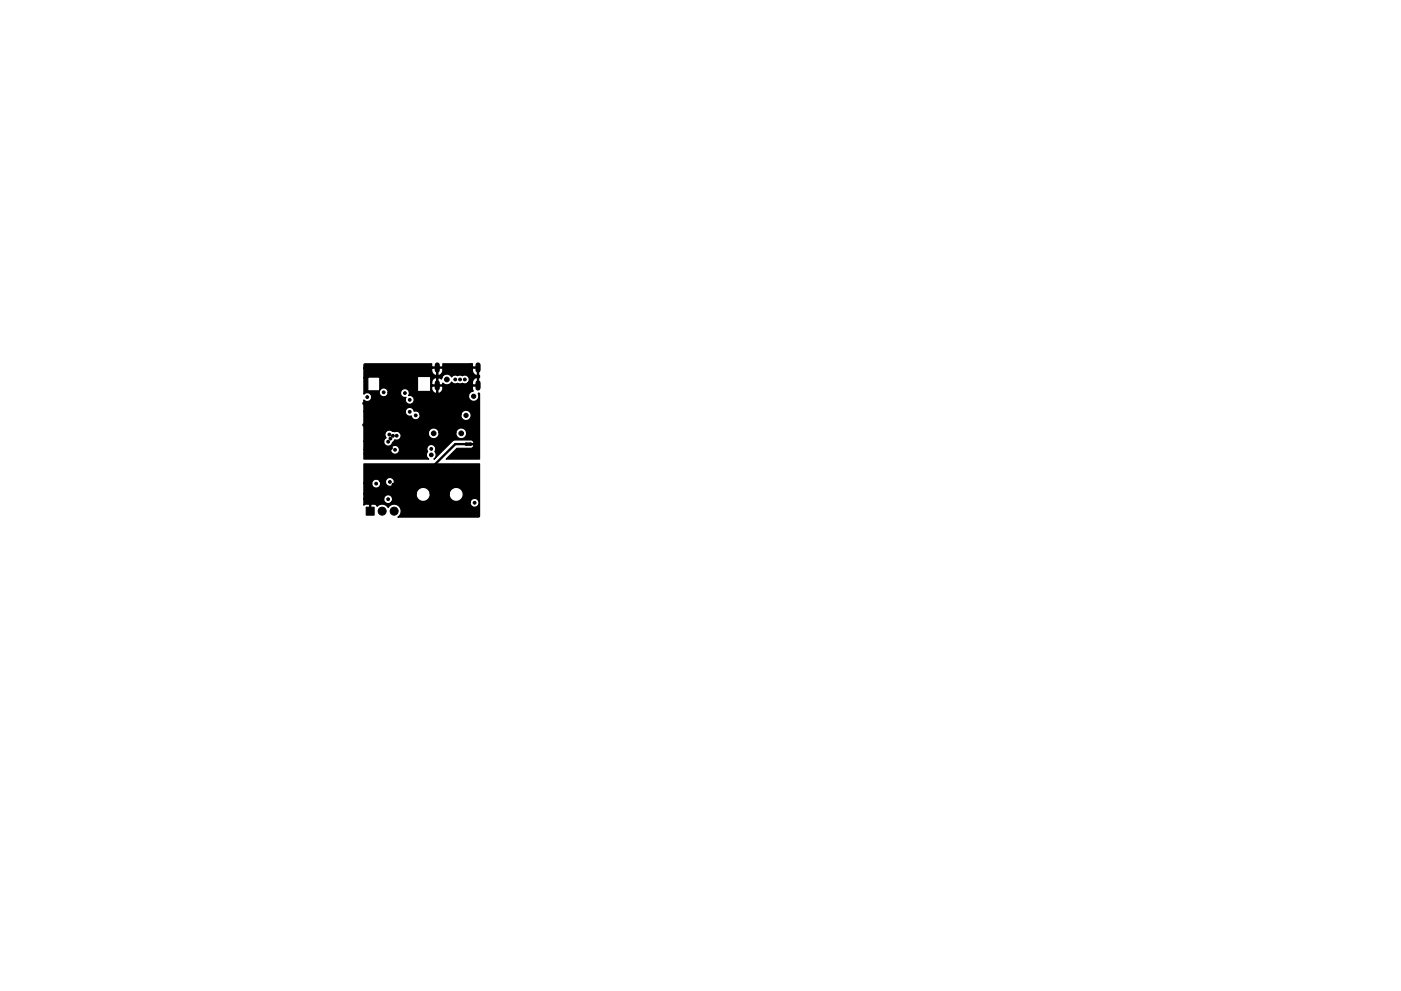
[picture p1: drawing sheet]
<svg xmlns="http://www.w3.org/2000/svg" width="297mm" height="210mm" viewBox="0 0 297 210" stroke-linecap="round" stroke-linejoin="round" font-family="sans-serif">
<g fill="#000" stroke="#000" stroke-width=".21">
<path d="M98.8 94h1v.5h-1zM77.6 107.6h1.7v1.7h-1.7z"/>
<circle cx="78.5" cy="79.5" r=".3"/>
<circle cx="84.8" cy="78.2" r=".3"/>
<circle cx="99.8" cy="77.5" r=".3"/>
<circle cx="77.2" cy="85.6" r=".3"/>
<circle cx="77.2" cy="90.2" r=".3"/>
<circle cx="77.5" cy="96.3" r=".3"/>
<circle cx="77.9" cy="84.2" r=".3"/>
<circle cx="79.7" cy="100" r=".3"/>
<circle cx="81.3" cy="83.2" r=".3"/>
<circle cx="82.3" cy="93.7" r=".3"/>
<circle cx="82.6" cy="92.2" r=".3"/>
<circle cx="82.8" cy="93.1" r=".3"/>
<circle cx="82.9" cy="95.1" r=".3"/>
<circle cx="83.3" cy="92.5" r=".3"/>
<circle cx="83.8" cy="95.4" r=".3"/>
<circle cx="84.1" cy="92.4" r=".3"/>
<circle cx="85.9" cy="83.4" r=".3"/>
<circle cx="86.9" cy="87.4" r=".3"/>
<circle cx="86.9" cy="84.8" r=".3"/>
<circle cx="88.1" cy="88.1" r=".3"/>
<circle cx="88.6" cy="95.3" r=".3"/>
<circle cx="89.9" cy="84.1" r=".3"/>
<circle cx="91.4" cy="96.5" r=".4"/>
<circle cx="91.4" cy="95.2" r=".3"/>
<circle cx="91.9" cy="91.9" r=".5"/>
<circle cx="93" cy="94" r=".3"/>
<circle cx="93.5" cy="80" r=".3"/>
<circle cx="94.7" cy="80.5" r=".5"/>
<circle cx="96" cy="88.2" r=".3"/>
<circle cx="96.5" cy="80.5" r=".3"/>
<circle cx="97.5" cy="80.5" r=".3"/>
<circle cx="97.8" cy="91.9" r=".5"/>
<circle cx="98.6" cy="80.5" r=".3"/>
<circle cx="98.7" cy="84.3" r=".3"/>
<circle cx="98.8" cy="88.1" r=".45"/>
<circle cx="98.8" cy="94.2" r=".25"/>
<circle cx="99.8" cy="94.2" r=".25"/>
<circle cx="99.8" cy="80.5" r=".3"/>
<circle cx="100.4" cy="84.1" r=".45"/>
<circle cx="100.8" cy="94.2" r=".5"/>
<circle cx="79.8" cy="102.6" r=".3"/>
<circle cx="81" cy="108.5" r=".85"/>
<circle cx="82.3" cy="105.9" r=".3"/>
<circle cx="82.7" cy="102.2" r=".3"/>
<circle cx="83.4" cy="102.8" r=".3"/>
<circle cx="83.6" cy="108.5" r=".85"/>
<circle cx="86.1" cy="104.6" r=".3"/>
<circle cx="96" cy="108.5" r=".45"/>
<circle cx="100.6" cy="106.7" r=".3"/>
</g>
<path d="M92.7 77.4v1.1M101.3 77.4v1.1M92.7 81.2v1.1M101.3 81.2v1.1" fill="none" stroke="#000" stroke-width="1.1"/>
<path d="M98.8 94.2h-2.3l-10.4 10.4M99.8 94.2h1" fill="none" stroke="#000" stroke-width=".5"/>
<path d="M77.3 77.2h14.2v.7h2.4v-.7h6.3v.7h1.3v1.7l.2 .1v.4l-.2 .1v1.7h-1.3l.1 1.1a1.09 1.09 0 0 0-.9 1.3 1.09 1.09 0 0 0 1.4 .8 1.09 1.09 0 0 0 .6-1.6l.1-.1 .2 .1v13.9h-7.1l2.3-2.3h3l.3-.1 .2-.3a.62 .62 0 0 0-.1-1.1l-.4-.3-3.7 .1-4.2 4a1.03 1.03 0 0 0 .2-1.6 .96 .96 0 0 0-.8-1.5 .96 .96 0 0 0-.8 1.6 1.03 1.03 0 0 0 .3 1.5h-13.8v-2.1h5.7v.2a.94 .94 0 0 0 1.4 .7 .94 .94 0 0 0 0-1.6 .94 .94 0 0 0-1.4 .7h-5.7v-1.7h4.3v.2a.94 .94 0 0 0 .9 .9 .94 .94 0 0 0 .9-.8l.5-.6a.94 .94 0 0 0 1.2-.3 .94 .94 0 0 0-.1-1.2h6v.3a1.14 1.14 0 0 0 1.3 1 1.14 1.14 0 0 0 1-1.3h3.6v.3a1.14 1.14 0 0 0 1.7 .8 1.14 1.14 0 0 0 0-1.9 1.14 1.14 0 0 0-1.7 .8h-3.6l-.1-.2a1.14 1.14 0 0 0-1.2-.8 1.14 1.14 0 0 0-1 1h-6l-.6-.3h-1a.96 .96 0 0 0-1.3 .1 .96 .96 0 0 0 0 1.3l-.3 .2-.2 .5h-4.3v-6.3h8.8v.2a.93 .93 0 0 0 1.3 .7 .94 .94 0 0 0 1 .9 .94 .94 0 0 0 .9-1.1h8.6v.2a1.09 1.09 0 0 0 1.7 .9 1.09 1.09 0 0 0 0-1.9 1.09 1.09 0 0 0-1.7 .8h-8.6l-.1-.1a.93 .93 0 0 0-1.2-.6 .94 .94 0 0 0-.9-.9 .94 .94 0 0 0-1 .9h-8.8v-2.4a.94 .94 0 0 0 1.4 0 .94 .94 0 0 0 0-1.3 .94 .94 0 0 0-1.4 0v-3.5h.9v2.8l2.4 .1a.94 .94 0 0 0 .8 1.2 .94 .94 0 0 0 1.1-.9h2.6v.2a.94 .94 0 0 0 1.2 .8 .94 .94 0 0 0 .5 1.4 .94 .94 0 0 0 1.2-.9 .94 .94 0 0 0-1.2-.9 .94 .94 0 0 0-.4-1.4 .94 .94 0 0 0-1.3 .8h-2.6v-.1a.94 .94 0 0 0-.8-.9 .94 .94 0 0 0-1 .5v-2.7l-.1-.1h8.1l.1 3h2.6l.1-1.1h.2v.6a.87 .87 0 0 0 1.1 .9v-1.5h.2v1.5l.2 .1a1.27 1.27 0 0 0 .9-1.6h-2.6v-.8h.2v.6h1.1v-1.5h.2v1.5h1.1v-.4l.1 .1a1.14 1.14 0 0 0 1.8-.4 1.07 1.07 0 0 0 1.3 .3l.5 .1 .4-.1a.93 .93 0 0 0 1.3-.2h.9v.6h1v-1.5a.87 .87 0 0 0-1 .9h-.9l.1-.1a.99 .99 0 0 0-.2-1.2 .99 .99 0 0 0-1.2-.1l-.6-.1-.4 .1a.92 .92 0 0 0-1.2 .3 1.14 1.14 0 0 0-1.3-.6 1.14 1.14 0 0 0-.9 1.1l-.6-.4-.4 .1a.87 .87 0 0 0-1.1 .9h-.2v-1.1l-.1-.1-13.1 .1-.1 .1h-.9v-2h14.4a1.27 1.27 0 0 0 .9 1.6l.2-.1v-1.5h.2v1.5a.87 .87 0 0 0 1.1-.9v-.6h6.3a1.27 1.27 0 0 0 .8 1.6l.2-.1v-1.5h-24.1zM77.1 98.4h24.6v11.1l-.1 .2h-17.2a1.49 1.49 0 0 0 .2-2.3 1.49 1.49 0 0 0-2.3 .3 1.48 1.48 0 0 0-2.4-.3l-.3-.4h-.8l-.2 .1v1.5h-.2v-1.5l-.2-.1h-.6l-.5 .2v-1.4h4.3a.94 .94 0 0 0 .5 1 .94 .94 0 0 0 1-.2h16.8a.94 .94 0 0 0 1.3 1 .94 .94 0 0 0 .3-1.6 .94 .94 0 0 0-1.6 .4v.2h-16.8a.94 .94 0 0 0-.2-1.5 .94 .94 0 0 0-1.3 .7h-4.3v-1h11.1a1.49 1.49 0 0 0 1.5 1.6 1.49 1.49 0 0 0 1.5-1.6h4a1.49 1.49 0 0 0 2 1.5 1.49 1.49 0 0 0 .5-2.5 1.49 1.49 0 0 0-2.4 .7l-.1 .3h-4a1.49 1.49 0 0 0-1.5-1.4 1.49 1.49 0 0 0-1.5 1.4h-11.1v-2.3h1.7a.94 .94 0 0 0 1.1 1 .94 .94 0 0 0 .7-1.3h1.1a.94 .94 0 0 0 1.3 .9 .94 .94 0 0 0 .3-1.5 .94 .94 0 0 0-1.5 .4l-.1 .2h-1.1a.94 .94 0 0 0-1-.5 .94 .94 0 0 0-.8 .8h-1.7z" fill="#000" stroke="#000" stroke-width=".25"/>
</svg>
